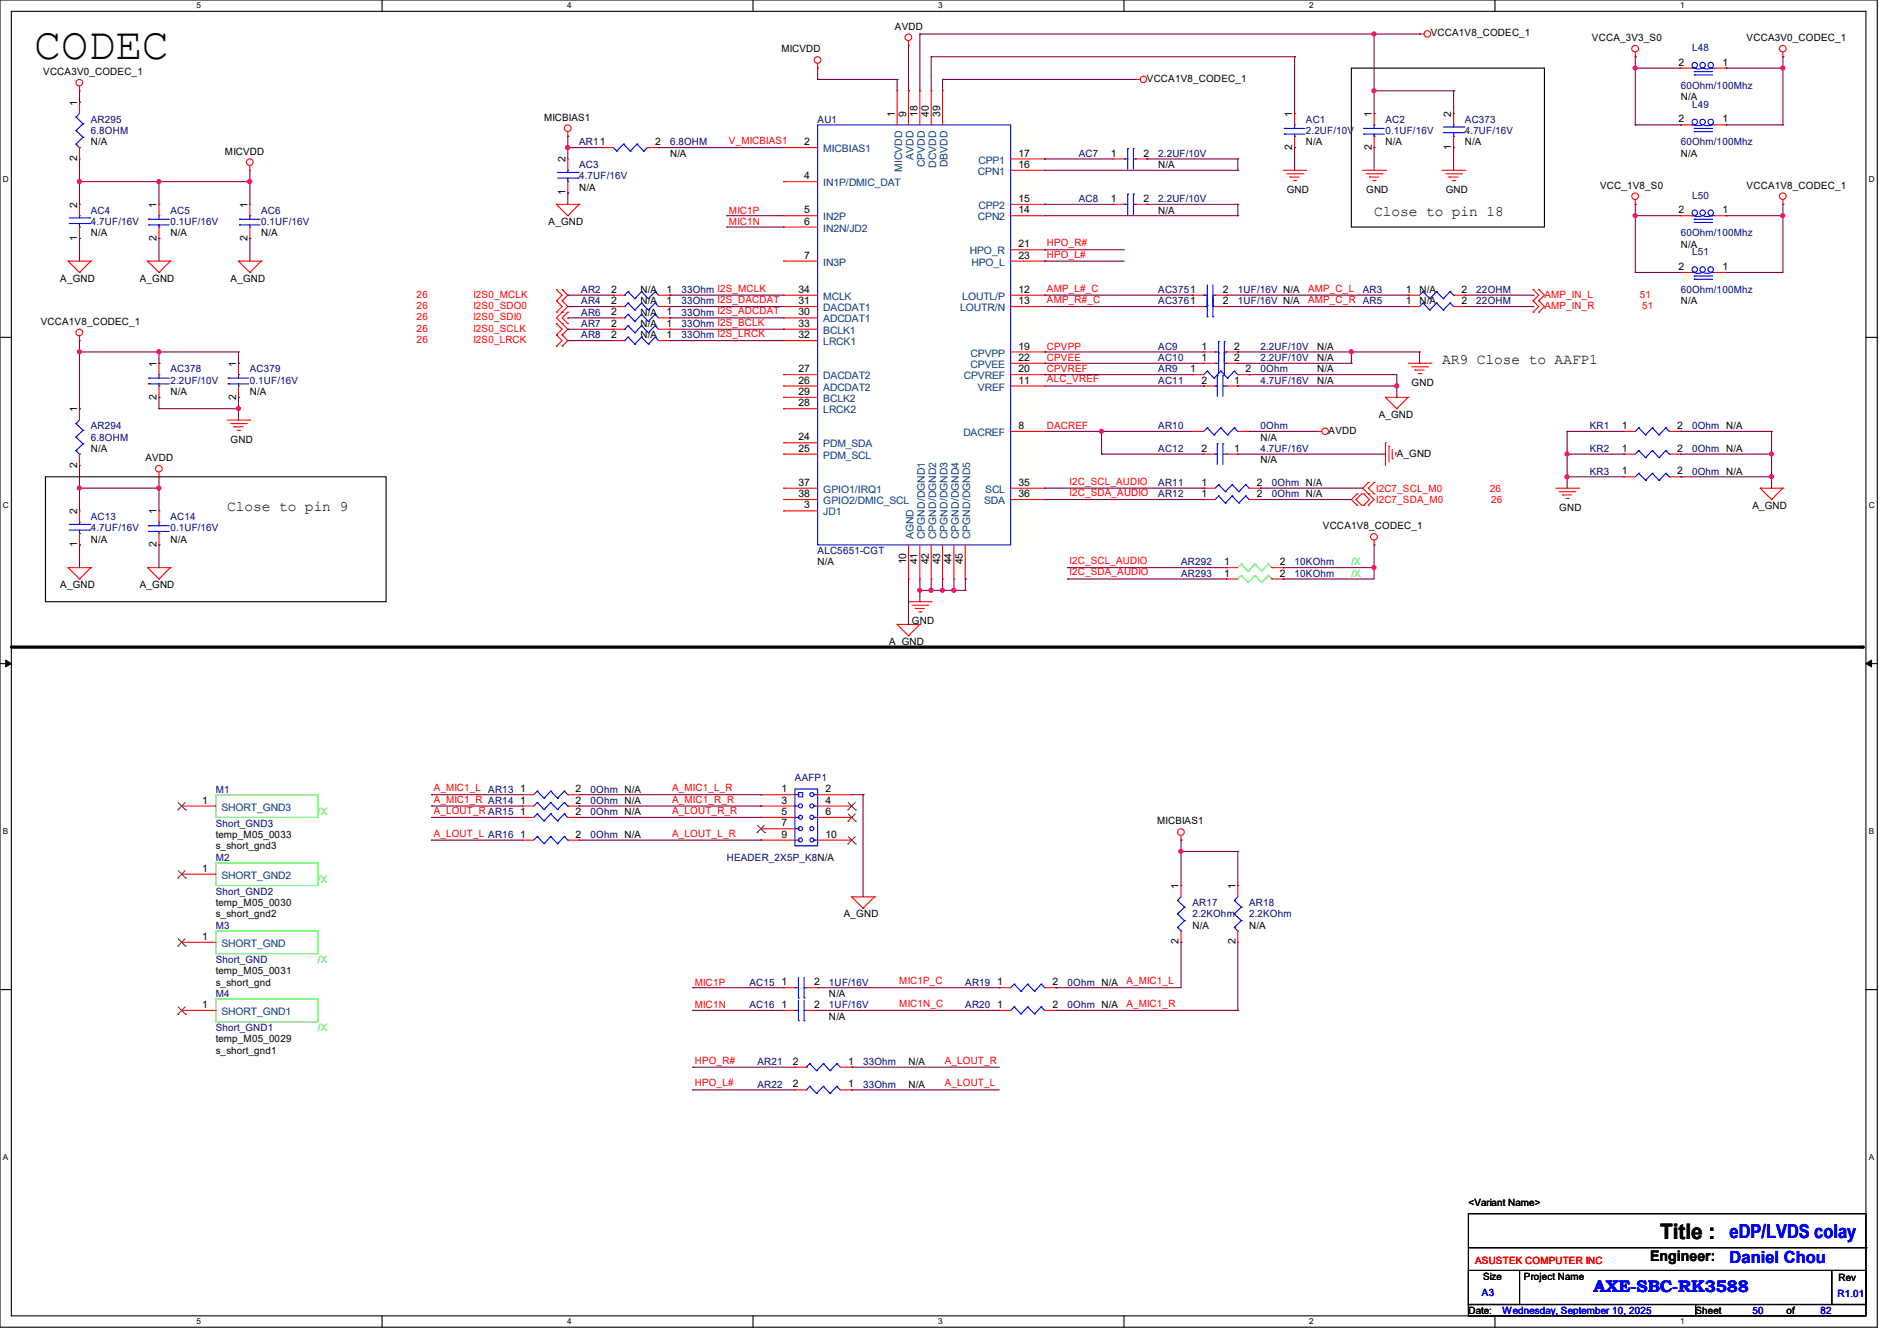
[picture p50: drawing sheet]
<svg xmlns="http://www.w3.org/2000/svg" width="297mm" height="210mm" viewBox="0 0 297 210" stroke-linecap="round" stroke-linejoin="round" font-family="sans-serif">
<defs><g id="words">
<text font-size="7.1" x="5.3" y="9.2">CODEC</text>
<text font-size="3.3" x="259.9" y="194.1">Title :</text>
<text font-size="3" fill="#00f" x="270.8" y="193.8">eDP/LVDS colay</text>
<g font-size="2.6" fill="#00f">
<text x="270.8" y="197.8">Daniel Chou</text>
<text x="249.5" y="202.3">AXE-SBC-RK3588</text>
</g>
<g font-size="2.3">
<text x="215.1" y="33.9">Close to pin 18</text>
<text x="225.8" y="57">AR9 Close to AAFP1</text>
<text x="35.6" y="80.1">Close to pin 9</text>
<text x="258.4" y="197.5">Engineer:</text>
</g>
<g font-size="1.6">
<text x="140.1" y="4.7">AVDD</text>
<text x="224" y="5.7">VCCA1V8_CODEC_1</text>
<text x="6.8" y="11.8">VCCA3V0_CODEC_1</text>
<text x="122.3" y="8.2">MICVDD</text>
<text x="249.3" y="6.4">VCCA_3V3_S0</text>
<text x="262.8" y="10.3">2</text>
<text x="269.7" y="10.3">1</text>
<text x="273.5" y="6.4">VCCA3V0_CODEC_1</text>
<text x="12.1" y="16.6" transform="rotate(-90 12.1 16.6)">1</text>
<text x="179.6" y="12.8">VCCA1V8_CODEC_1</text>
<text x="263.1" y="15.7">N/A</text>
<text x="14.2" y="22.8">N/A</text>
<text x="85.2" y="18.9">MICBIAS1</text>
<text x="102.6" y="22.7">2</text>
<text x="125.9" y="22.7">2</text>
<text x="140.1" y="18.3" transform="rotate(-90 140.1 18.3)">1</text>
<text x="141.9" y="18.3" transform="rotate(-90 141.9 18.3)">9</text>
<text x="143.6" y="18.3" transform="rotate(-90 143.6 18.3)">18</text>
<text x="145.4" y="18.3" transform="rotate(-90 145.4 18.3)">40</text>
<text x="147.2" y="18.3" transform="rotate(-90 147.2 18.3)">39</text>
<text x="202.3" y="23.5" transform="rotate(-90 202.3 23.5)">2</text>
<text x="202.3" y="18.3" transform="rotate(-90 202.3 18.3)">1</text>
<text x="204.5" y="22.8">N/A</text>
<text x="214.8" y="23.5" transform="rotate(-90 214.8 23.5)">2</text>
<text x="214.8" y="18.3" transform="rotate(-90 214.8 18.3)">1</text>
<text x="216.9" y="22.8">N/A</text>
<text x="227.2" y="23.5" transform="rotate(-90 227.2 23.5)">1</text>
<text x="227.2" y="18.3" transform="rotate(-90 227.2 18.3)">2</text>
<text x="229.4" y="22.8">N/A</text>
<text x="262.8" y="19.2">2</text>
<text x="269.7" y="19.2">1</text>
<text x="12.1" y="25.2" transform="rotate(-90 12.1 25.2)">2</text>
<text x="35.2" y="24.2">MICVDD</text>
<text x="88.5" y="25.4" transform="rotate(-90 88.5 25.4)">2</text>
<text x="90.7" y="29.9">N/A</text>
<text x="104.9" y="24.6">N/A</text>
<text x="125.9" y="28.1">4</text>
<text x="159.5" y="26.3">16</text>
<text x="159.5" y="24.5">17</text>
<text x="173.9" y="24.5">1</text>
<text x="179" y="24.5">2</text>
<text x="181.4" y="26.3">N/A</text>
<text x="250.5" y="29.5">VCC_1V8_S0</text>
<text x="263.1" y="24.6">N/A</text>
<text x="273.5" y="29.5">VCCA1V8_CODEC_1</text>
<text x="12.1" y="32.6" transform="rotate(-90 12.1 32.6)">2</text>
<text x="24.5" y="32.6" transform="rotate(-90 24.5 32.6)">1</text>
<text x="38.7" y="32.6" transform="rotate(-90 38.7 32.6)">1</text>
<text x="85.9" y="35.2">A_GND</text>
<text x="88.5" y="30.6" transform="rotate(-90 88.5 30.6)">1</text>
<text x="125.9" y="33.4">5</text>
<text x="125.9" y="35.2">6</text>
<text x="159.5" y="33.4">14</text>
<text x="159.5" y="31.6">15</text>
<text x="173.9" y="31.6">1</text>
<text x="179" y="31.6">2</text>
<text x="181.4" y="33.4">N/A</text>
<text x="201.5" y="30.2">GND</text>
<text x="213.9" y="30.2">GND</text>
<text x="226.4" y="30.2">GND</text>
<text x="262.8" y="33.4">2</text>
<text x="269.7" y="33.4">1</text>
<text x="12.1" y="37.7" transform="rotate(-90 12.1 37.7)">1</text>
<text x="14.2" y="37">N/A</text>
<text x="24.5" y="37.7" transform="rotate(-90 24.5 37.7)">2</text>
<text x="26.7" y="37">N/A</text>
<text x="38.7" y="37.7" transform="rotate(-90 38.7 37.7)">2</text>
<text x="40.9" y="37">N/A</text>
<text x="125.9" y="40.5">7</text>
<text x="159.5" y="38.7">21</text>
<text x="159.5" y="40.5">23</text>
<text x="263.1" y="38.8">N/A</text>
<text x="9.4" y="44.1">A_GND</text>
<text x="21.9" y="44.1">A_GND</text>
<text x="36.1" y="44.1">A_GND</text>
<text x="95.7" y="45.8">2</text>
<text x="95.7" y="47.6">2</text>
<text x="100.3" y="45.9">N/A</text>
<text x="100.3" y="47.7">N/A</text>
<text x="104.3" y="45.8">1</text>
<text x="104.3" y="47.6">1</text>
<text x="125" y="47.6">31</text>
<text x="125" y="45.8">34</text>
<text x="159.5" y="45.8">12</text>
<text x="159.5" y="47.6">13</text>
<text x="191.5" y="45.8">2</text>
<text x="191.5" y="47.6">2</text>
<text x="220.1" y="45.8">1</text>
<text x="220.1" y="47.6">1</text>
<text x="222.2" y="45.9">N/A</text>
<text x="222.2" y="47.7">N/A</text>
<text x="228.8" y="45.8">2</text>
<text x="228.8" y="47.6">2</text>
<text x="262.8" y="42.3">2</text>
<text x="263.1" y="47.7">N/A</text>
<text x="269.7" y="42.3">1</text>
<text x="6.4" y="50.9">VCCA1V8_CODEC_1</text>
<text x="95.7" y="49.4">2</text>
<text x="95.7" y="53">2</text>
<text x="95.7" y="51.2">2</text>
<text x="100.3" y="49.4">N/A</text>
<text x="100.3" y="53">N/A</text>
<text x="100.3" y="51.2">N/A</text>
<text x="104.3" y="49.4">1</text>
<text x="104.3" y="53">1</text>
<text x="104.3" y="51.2">1</text>
<text x="125" y="49.4">30</text>
<text x="125" y="53">32</text>
<text x="125" y="51.2">33</text>
<text x="24.5" y="57.4" transform="rotate(-90 24.5 57.4)">1</text>
<text x="37" y="57.4" transform="rotate(-90 37 57.4)">1</text>
<text x="125" y="58.3">27</text>
<text x="159.5" y="54.7">19</text>
<text x="159.5" y="58.3">20</text>
<text x="159.5" y="56.5">22</text>
<text x="186.3" y="58.3">1</text>
<text x="188.1" y="56.5">1</text>
<text x="188.1" y="54.7">1</text>
<text x="193.2" y="56.5">2</text>
<text x="193.2" y="54.7">2</text>
<text x="195" y="58.3">2</text>
<text x="206.2" y="56.6">N/A</text>
<text x="206.2" y="54.8">N/A</text>
<text x="206.2" y="58.3">N/A</text>
<text x="12.1" y="64.6" transform="rotate(-90 12.1 64.6)">1</text>
<text x="24.5" y="62.6" transform="rotate(-90 24.5 62.6)">2</text>
<text x="26.7" y="61.9">N/A</text>
<text x="37" y="62.6" transform="rotate(-90 37 62.6)">2</text>
<text x="39.1" y="61.9">N/A</text>
<text x="125" y="60.1">26</text>
<text x="125" y="63.6">28</text>
<text x="125" y="61.8">29</text>
<text x="159.5" y="60.1">11</text>
<text x="188.1" y="60.1">2</text>
<text x="193.2" y="60.1">1</text>
<text x="206.2" y="60.1">N/A</text>
<text x="215.9" y="65.4">A_GND</text>
<text x="221" y="60.5">GND</text>
<text x="14.2" y="70.8">N/A</text>
<text x="36.1" y="69.3">GND</text>
<text x="125" y="69">24</text>
<text x="125" y="70.7">25</text>
<text x="159.5" y="67.2">8</text>
<text x="188.1" y="70.7">2</text>
<text x="193.2" y="70.7">1</text>
<text x="197.4" y="69">N/A</text>
<text x="208" y="67.9">AVDD</text>
<text x="218.7" y="71.5">A_GND</text>
<text x="253.9" y="70.7">1</text>
<text x="253.9" y="67.2">1</text>
<text x="262.6" y="70.7">2</text>
<text x="262.6" y="67.2">2</text>
<text x="12.1" y="73.2" transform="rotate(-90 12.1 73.2)">2</text>
<text x="22.8" y="72.2">AVDD</text>
<text x="125" y="76.1">37</text>
<text x="125" y="77.9">38</text>
<text x="159.5" y="76.1">35</text>
<text x="159.5" y="77.9">36</text>
<text x="188.1" y="77.9">1</text>
<text x="188.1" y="76.1">1</text>
<text x="196.8" y="77.9">2</text>
<text x="196.8" y="76.1">2</text>
<text x="197.4" y="72.6">N/A</text>
<text x="253.9" y="74.3">1</text>
<text x="262.6" y="74.3">2</text>
<text x="12.1" y="80.6" transform="rotate(-90 12.1 80.6)">2</text>
<text x="24.5" y="80.6" transform="rotate(-90 24.5 80.6)">1</text>
<text x="125.9" y="79.6">3</text>
<text x="207.1" y="82.9">VCCA1V8_CODEC_1</text>
<text x="244.1" y="80">GND</text>
<text x="274.4" y="79.7">A_GND</text>
<text x="12.1" y="85.7" transform="rotate(-90 12.1 85.7)">1</text>
<text x="14.2" y="85">N/A</text>
<text x="24.5" y="85.7" transform="rotate(-90 24.5 85.7)">2</text>
<text x="26.7" y="85">N/A</text>
<text x="128" y="88.6">N/A</text>
<text x="141.9" y="88.3" transform="rotate(-90 141.9 88.3)">10</text>
<text x="143.6" y="88.3" transform="rotate(-90 143.6 88.3)">41</text>
<text x="145.4" y="88.3" transform="rotate(-90 145.4 88.3)">42</text>
<text x="147.2" y="88.3" transform="rotate(-90 147.2 88.3)">43</text>
<text x="149" y="88.3" transform="rotate(-90 149 88.3)">44</text>
<text x="150.8" y="88.3" transform="rotate(-90 150.8 88.3)">45</text>
<text x="191.7" y="88.5">1</text>
<text x="200.4" y="88.5">2</text>
<text x="9.4" y="92.1">A_GND</text>
<text x="21.9" y="92.1">A_GND</text>
<text x="191.7" y="90.3">1</text>
<text x="200.4" y="90.3">2</text>
<text x="139.2" y="101">A_GND</text>
<text x="142.8" y="97.8">GND</text>
<text x="31.7" y="125.9">1</text>
<text x="81.4" y="124.1">1</text>
<text x="81.4" y="125.9">1</text>
<text x="90.1" y="124.1">2</text>
<text x="90.1" y="125.9">2</text>
<text x="122.3" y="124.1">1</text>
<text x="122.3" y="125.9">3</text>
<text x="129.2" y="125.9">4</text>
<text x="129.2" y="124.1">2</text>
<text x="33.8" y="131.2">temp_M05_0033</text>
<text x="81.4" y="131.2">1</text>
<text x="81.4" y="127.6">1</text>
<text x="90.1" y="131.2">2</text>
<text x="90.1" y="127.6">2</text>
<text x="122.3" y="127.6">5</text>
<text x="122.3" y="129.4">7</text>
<text x="122.3" y="131.2">9</text>
<text x="129.2" y="127.6">6</text>
<text x="129.2" y="131.2">10</text>
<text x="181.2" y="129.1">MICBIAS1</text>
<text x="31.7" y="136.5">1</text>
<text x="33.8" y="133">s_short_gnd3</text>
<text x="33.8" y="141.9">temp_M05_0030</text>
<text x="33.8" y="143.7">s_short_gnd2</text>
<text x="132.1" y="143.7">A_GND</text>
<text x="184.5" y="139.2" transform="rotate(-90 184.5 139.2)">1</text>
<text x="193.4" y="139.2" transform="rotate(-90 193.4 139.2)">1</text>
<text x="31.7" y="147.2">1</text>
<text x="184.5" y="147.9" transform="rotate(-90 184.5 147.9)">2</text>
<text x="186.7" y="145.5">N/A</text>
<text x="193.4" y="147.9" transform="rotate(-90 193.4 147.9)">2</text>
<text x="195.6" y="145.5">N/A</text>
<text x="33.8" y="152.6">temp_M05_0031</text>
<text x="33.8" y="154.3">s_short_gnd</text>
<text x="122.3" y="154.3">1</text>
<text x="127.5" y="154.3">2</text>
<text x="156.1" y="154.3">1</text>
<text x="164.8" y="154.3">2</text>
<text x="31.7" y="157.9">1</text>
<text x="122.3" y="157.9">1</text>
<text x="127.5" y="157.9">2</text>
<text x="129.8" y="156.1">N/A</text>
<text x="129.8" y="159.7">N/A</text>
<text x="156.1" y="157.9">1</text>
<text x="164.8" y="157.9">2</text>
<text x="33.8" y="163.2">temp_M05_0029</text>
<text x="33.8" y="165">s_short_gnd1</text>
<text x="124.1" y="166.8">2</text>
<text x="132.8" y="166.8">1</text>
<text x="142.2" y="166.8">N/A</text>
<text x="124.1" y="170.3">2</text>
<text x="132.8" y="170.3">1</text>
<text x="142.2" y="170.3">N/A</text>
<text x="229.9" y="188.8">&lt;Variant Name&gt;</text>
<text x="232.2" y="200.4">Size</text>
<text x="238.6" y="200.4">Project Name</text>
<text x="287.9" y="200.6">Rev</text>
<text x="229.9" y="205.7">Date:</text>
<text x="265.5" y="205.7">Sheet</text>
<text x="279.7" y="205.7">of</text>
</g>
<g font-size="1.6" fill="#000080">
<text x="264.9" y="8">L48</text>
<text x="263.1" y="13.9">60Ohm/100Mhz</text>
<text x="264.9" y="16.9">L49</text>
<text x="14.2" y="19.2">AR295</text>
<text x="14.2" y="21">6.8OHM</text>
<text x="90.7" y="22.8">AR11</text>
<text x="104.9" y="22.8">6.8OHM</text>
<text x="128" y="19.2">AU1</text>
<text x="204.5" y="19.2">AC1</text>
<text x="204.5" y="21">2.2UF/10V</text>
<text x="216.9" y="19.2">AC2</text>
<text x="216.9" y="21">0.1UF/16V</text>
<text x="229.4" y="19.2">AC373</text>
<text x="229.4" y="21">4.7UF/16V</text>
<text x="263.1" y="22.8">60Ohm/100Mhz</text>
<text x="90.7" y="26.3">AC3</text>
<text x="90.7" y="28.1">4.7UF/16V</text>
<text x="168.9" y="24.6">AC7</text>
<text x="181.4" y="24.6">2.2UF/10V</text>
<text x="14.2" y="33.4">AC4</text>
<text x="14.2" y="35.2">4.7UF/16V</text>
<text x="26.7" y="33.4">AC5</text>
<text x="26.7" y="35.2">0.1UF/16V</text>
<text x="40.9" y="33.4">AC6</text>
<text x="40.9" y="35.2">0.1UF/16V</text>
<text x="168.9" y="31.7">AC8</text>
<text x="181.4" y="31.7">2.2UF/10V</text>
<text x="264.9" y="31.1">L50</text>
<text x="263.1" y="37">60Ohm/100Mhz</text>
<text x="264.9" y="40">L51</text>
<text x="91" y="45.9">AR2</text>
<text x="91" y="47.7">AR4</text>
<text x="106.7" y="45.9">33Ohm I2S_MCLK</text>
<text x="106.7" y="47.7">33Ohm I2S_DACDAT</text>
<text x="181.4" y="45.9">AC3751</text>
<text x="181.4" y="47.7">AC3761</text>
<text x="193.8" y="45.9">1UF/16V N/A</text>
<text x="193.8" y="47.7">1UF/16V N/A</text>
<text x="213.4" y="45.9">AR3</text>
<text x="231.1" y="45.9">22OHM</text>
<text x="231.1" y="47.7">22OHM</text>
<text x="263.1" y="45.9">60Ohm/100Mhz</text>
<text x="91" y="49.4">AR6</text>
<text x="91" y="53">AR8</text>
<text x="91" y="51.2">AR7</text>
<text x="106.7" y="49.4">33Ohm I2S_ADCDAT</text>
<text x="106.7" y="53">33Ohm I2S_LRCK</text>
<text x="106.7" y="51.2">33Ohm I2S_BCLK</text>
<text x="26.7" y="58.3">AC378</text>
<text x="39.1" y="58.3">AC379</text>
<text x="181.4" y="56.6">AC10</text>
<text x="181.4" y="54.8">AC9</text>
<text x="181.4" y="58.3">AR9</text>
<text x="197.4" y="56.6">2.2UF/10V</text>
<text x="197.4" y="54.8">2.2UF/10V</text>
<text x="197.4" y="58.3">0Ohm</text>
<text x="26.7" y="60.1">2.2UF/10V</text>
<text x="39.1" y="60.1">0.1UF/16V</text>
<text x="181.4" y="60.1">AC11</text>
<text x="197.4" y="60.1">4.7UF/16V</text>
<text x="14.2" y="67.2">AR294</text>
<text x="14.2" y="69">6.8OHM</text>
<text x="181.4" y="67.2">AR10</text>
<text x="181.4" y="70.8">AC12</text>
<text x="197.4" y="67.2">0Ohm</text>
<text x="197.4" y="70.8">4.7UF/16V</text>
<text x="248.9" y="70.8">KR2</text>
<text x="248.9" y="67.2">KR1</text>
<text x="264.9" y="70.8">0Ohm N/A</text>
<text x="264.9" y="67.2">0Ohm N/A</text>
<text x="181.4" y="77.9">AR12</text>
<text x="181.4" y="76.1">AR11</text>
<text x="199.1" y="77.9">0Ohm N/A</text>
<text x="199.1" y="76.1">0Ohm N/A</text>
<text x="248.9" y="74.3">KR3</text>
<text x="264.9" y="74.3">0Ohm N/A</text>
<text x="14.2" y="81.4">AC13</text>
<text x="14.2" y="83.2">4.7UF/16V</text>
<text x="26.7" y="81.4">AC14</text>
<text x="26.7" y="83.2">0.1UF/16V</text>
<text x="128" y="86.8">ALC5651-CGT</text>
<text x="184.9" y="88.6">AR292</text>
<text x="202.7" y="88.6">10KOhm</text>
<text x="184.9" y="90.3">AR293</text>
<text x="202.7" y="90.3">10KOhm</text>
<text x="33.8" y="124.1">M1</text>
<text x="76.5" y="124.1">AR13</text>
<text x="92.5" y="124.1">0Ohm N/A</text>
<text x="92.5" y="125.9">0Ohm N/A</text>
<text x="124.5" y="122.3">AAFP1</text>
<text x="33.8" y="129.5">Short_GND3</text>
<text x="92.5" y="131.2">0Ohm N/A</text>
<text x="92.5" y="127.7">0Ohm N/A</text>
<text x="33.8" y="134.8">M2</text>
<text x="113.8" y="134.8">HEADER_2X5P_K8N/A</text>
<text x="33.8" y="140.1">Short_GND2</text>
<text x="186.7" y="141.9">AR17</text>
<text x="186.7" y="143.7">2.2KOhm</text>
<text x="195.6" y="141.9">AR18</text>
<text x="195.6" y="143.7">2.2KOhm</text>
<text x="33.8" y="145.5">M3</text>
<text x="33.8" y="150.8">Short_GND</text>
<text x="117.3" y="154.3">AC15</text>
<text x="129.8" y="154.3">1UF/16V</text>
<text x="151.1" y="154.3">AR19</text>
<text x="167.1" y="154.3">0Ohm N/A</text>
<text x="33.8" y="156.1">M4</text>
<text x="33.8" y="161.5">Short_GND1</text>
<text x="117.3" y="157.9">AC16</text>
<text x="129.8" y="157.9">1UF/16V</text>
<text x="151.1" y="157.9">AR20</text>
<text x="167.1" y="157.9">0Ohm N/A</text>
<text x="118.6" y="166.8">AR21</text>
<text x="135.1" y="166.8">33Ohm</text>
<text x="118.6" y="170.3">AR22</text>
<text x="135.1" y="170.3">33Ohm</text>
</g>
<g font-size="1.6" fill="#f00">
<text x="114.1" y="22.6">V_MICBIAS1</text>
<text x="114.1" y="35.2">MIC1N</text>
<text x="114.1" y="33.4">MIC1P</text>
<text x="163.9" y="38.6">HPO_R#</text>
<text x="163.9" y="40.3">HPO_L#</text>
<text x="65.2" y="46.6">26</text>
<text x="74.1" y="46.6">I2S0_MCLK</text>
<text x="163.9" y="45.7">AMP_L#_C</text>
<text x="163.9" y="47.5">AMP_R#_C</text>
<text x="204.8" y="45.7">AMP_C_L</text>
<text x="204.8" y="47.5">AMP_C_R AR5</text>
<text x="241.8" y="46.6">AMP_IN_L</text>
<text x="256.8" y="46.6">51</text>
<text x="65.2" y="48.4">26</text>
<text x="65.2" y="51.9">26</text>
<text x="65.2" y="53.7">26</text>
<text x="65.2" y="50.2">26</text>
<text x="74.1" y="48.4">I2S0_SDO0</text>
<text x="74.1" y="51.9">I2S0_SCLK</text>
<text x="74.1" y="53.7">I2S0_LRCK</text>
<text x="74.1" y="50.2">I2S0_SDI0</text>
<text x="241.8" y="48.4">AMP_IN_R</text>
<text x="257.1" y="48.4">51</text>
<text x="163.9" y="59.9">ALC_VREF</text>
<text x="163.9" y="58.3">CPVREF</text>
<text x="163.9" y="54.8">CPVPP</text>
<text x="163.9" y="56.6">CPVEE</text>
<text x="163.9" y="67.2">DACREF</text>
<text x="167.5" y="75.9">I2C_SCL_AUDIO</text>
<text x="167.5" y="77.7">I2C_SDA_AUDIO</text>
<text x="215.5" y="77">I2C7_SCL_M0</text>
<text x="233.3" y="77">26</text>
<text x="215.5" y="78.8">I2C7_SDA_M0</text>
<text x="233.5" y="78.8">26</text>
<text x="167.5" y="88.3">I2C_SCL_AUDIO</text>
<text x="167.5" y="90.1">I2C_SDA_AUDIO</text>
<text x="67.9" y="123.9">A_MIC1_L</text>
<text x="67.9" y="125.7">A_MIC1_R AR14</text>
<text x="105.2" y="123.9">A_MIC1_L_R</text>
<text x="105.2" y="125.7">A_MIC1_R_R</text>
<text x="67.9" y="127.5">A_LOUT_R AR15</text>
<text x="67.9" y="131">A_LOUT_L AR16</text>
<text x="105.2" y="127.5">A_LOUT_R_R</text>
<text x="105.2" y="131">A_LOUT_L_R</text>
<text x="108.8" y="154.3">MIC1P</text>
<text x="140.8" y="154.1">MIC1P_C</text>
<text x="176.4" y="154.1">A_MIC1_L</text>
<text x="108.8" y="157.9">MIC1N</text>
<text x="140.8" y="157.7">MIC1N_C</text>
<text x="176.4" y="157.7">A_MIC1_R</text>
<text x="108.8" y="166.6">HPO_R#</text>
<text x="147.9" y="166.6">A_LOUT_R</text>
<text x="108.8" y="170.1">HPO_L#</text>
<text x="147.9" y="170.1">A_LOUT_L</text>
<text x="231" y="197.9">ASUSTEK COMPUTER INC</text>
</g>
<g font-size="1.6" fill="#004080">
<text x="128.9" y="23.8">MICBIAS1</text>
<text x="128.9" y="29.2">IN1P/DMIC_DAT</text>
<text x="141.2" y="26.9" transform="rotate(-90 141.2 26.9)">MICVDD</text>
<text x="143" y="25" transform="rotate(-90 143 25)">AVDD</text>
<text x="144.8" y="26.2" transform="rotate(-90 144.8 26.2)">CPVDD</text>
<text x="146.6" y="26.3" transform="rotate(-90 146.6 26.3)">DCVDD</text>
<text x="148.3" y="26.2" transform="rotate(-90 148.3 26.2)">DBVDD</text>
<text x="153.1" y="27.4">CPN1</text>
<text x="153.2" y="25.6">CPP1</text>
<text x="128.9" y="34.5">IN2P</text>
<text x="153.1" y="34.5">CPN2</text>
<text x="153.2" y="32.7">CPP2</text>
<text x="128.9" y="36.3">IN2N/JD2</text>
<text x="128.9" y="41.6">IN3P</text>
<text x="151.8" y="39.8">HPO_R</text>
<text x="152.1" y="41.6">HPO_L</text>
<text x="128.9" y="46.9">MCLK</text>
<text x="150.7" y="46.9">LOUTL/P</text>
<text x="128.9" y="50.5">ADCDAT1</text>
<text x="128.9" y="48.7">DACDAT1</text>
<text x="128.9" y="52.3">BCLK1</text>
<text x="150.3" y="48.7">LOUTR/N</text>
<text x="128.9" y="59.4">DACDAT2</text>
<text x="128.9" y="54.1">LRCK1</text>
<text x="150.9" y="59.4">CPVREF</text>
<text x="152" y="55.8">CPVPP</text>
<text x="152" y="57.6">CPVEE</text>
<text x="128.9" y="61.2">ADCDAT2</text>
<text x="128.9" y="64.7">LRCK2</text>
<text x="128.9" y="63">BCLK2</text>
<text x="153.1" y="61.2">VREF</text>
<text x="128.9" y="70.1">PDM_SDA</text>
<text x="128.9" y="71.8">PDM_SCL</text>
<text x="150.8" y="68.3">DACREF</text>
<text x="128.9" y="77.2">GPIO1/IRQ1</text>
<text x="154.3" y="77.2">SCL</text>
<text x="128.9" y="80.7">JD1</text>
<text x="128.9" y="79">GPIO2/DMIC_SCL</text>
<text x="154.1" y="79">SDA</text>
<text x="143" y="84.5" transform="rotate(-90 143 84.5)">AGND</text>
<text x="144.8" y="84.5" transform="rotate(-90 144.8 84.5)">CPGND/DGND1</text>
<text x="146.6" y="84.5" transform="rotate(-90 146.6 84.5)">CPGND/DGND2</text>
<text x="148.3" y="84.5" transform="rotate(-90 148.3 84.5)">CPGND/DGND3</text>
<text x="150.1" y="84.5" transform="rotate(-90 150.1 84.5)">CPGND/DGND4</text>
<text x="151.9" y="84.5" transform="rotate(-90 151.9 84.5)">CPGND/DGND5</text>
<text x="34.7" y="127">SHORT_GND3</text>
<text x="34.7" y="137.6">SHORT_GND2</text>
<text x="34.7" y="148.3">SHORT_GND</text>
<text x="34.7" y="159">SHORT_GND1</text>
</g>
<g font-size="1.6" fill="#0f0">
<text x="211.6" y="88.6">/X</text>
<text x="211.6" y="90.3">/X</text>
<text x="49.8" y="127.7">/X</text>
<text x="49.8" y="138.3">/X</text>
<text x="49.8" y="150.8">/X</text>
<text x="49.8" y="161.5">/X</text>
</g>
<g font-size="1.6" fill="#00f">
<text x="232" y="202.9">A3</text>
<text x="287.7" y="203.1">R1.01</text>
<text x="235.2" y="205.7">Wednesday, September 10, 2025</text>
<text x="274.4" y="205.7">50</text>
<text x="285" y="205.7">82</text>
</g>
<g font-size="1.3">
<text x="30.8" y="1.3">5</text>
<text x="88.8" y="1.3">4</text>
<text x="146.9" y="1.3">3</text>
<text x="205" y="1.3">2</text>
<text x="263.1" y="1.3">1</text>
<text x=".5" y="28.4">D</text>
<text x="292.6" y="28.4">D</text>
<text x=".5" y="79.5">C</text>
<text x="292.6" y="79.5">C</text>
<text x=".5" y="130.6">B</text>
<text x="292.6" y="130.6">B</text>
<text x=".5" y="181.7">A</text>
<text x="292.6" y="181.7">A</text>
<text x="30.8" y="207.4">5</text>
<text x="88.8" y="207.4">4</text>
<text x="146.9" y="207.4">3</text>
<text x="205" y="207.4">2</text>
<text x="263.1" y="207.4">1</text>
</g>
</g></defs>
<path d="M0 0h293.9v207.9h-293.9zM1.8 1.8h290.3v204.3h-290.3z" fill="none" stroke="#000" stroke-width=".17"/>
<g fill="#fff">
<path d="M30.8 .2h.7v1.4h-.7z"/>
<path d="M30.8 206.2h.7v1.4h-.7z"/>
</g>
<path d="M59.8 0v1.8M59.8 206.1v1.8" fill="none" stroke="#000" stroke-width=".17"/>
<g fill="#fff">
<path d="M88.8 .2h.7v1.4h-.7z"/>
<path d="M88.8 206.2h.7v1.4h-.7z"/>
</g>
<path d="M117.9 0v1.8M117.9 206.1v1.8" fill="none" stroke="#000" stroke-width=".17"/>
<g fill="#fff">
<path d="M146.9 .2h.7v1.4h-.7z"/>
<path d="M146.9 206.2h.7v1.4h-.7z"/>
</g>
<path d="M176 0v1.8M176 206.1v1.8" fill="none" stroke="#000" stroke-width=".17"/>
<g fill="#fff">
<path d="M205 .2h.7v1.4h-.7z"/>
<path d="M205 206.2h.7v1.4h-.7z"/>
</g>
<path d="M234.1 0v1.8M234.1 206.1v1.8" fill="none" stroke="#000" stroke-width=".17"/>
<g fill="#fff">
<path d="M263.1 .2h.6v1.4h-.6z"/>
<path d="M263.1 206.2h.6v1.4h-.6z"/>
<path d="M.5 27.3h.9v1.4h-.9z"/>
<path d="M292.6 27.3h.9v1.4h-.9z"/>
<path d="M.5 78.4h.9v1.4h-.9z"/>
<path d="M292.6 78.4h.9v1.4h-.9z"/>
</g>
<path d="M0 52.8h1.8M292.1 52.8h1.8" fill="none" stroke="#000" stroke-width=".17"/>
<g fill="#fff">
<path d="M.5 129.5h.8v1.4h-.8z"/>
<path d="M292.6 129.5h.8v1.4h-.8z"/>
</g>
<path d="M0 103.9h1.8M292.1 103.9h1.8" fill="none" stroke="#000" stroke-width=".17"/>
<path d="M.9 103.4l.9 .5-.9 .5zM292.1 103.9l.9-.5v1z" fill="#000" stroke="#000" stroke-width=".16"/>
<g fill="#fff">
<path d="M.5 180.5h.8v1.4h-.8z"/>
<path d="M292.6 180.5h.8v1.4h-.8z"/>
</g>
<g fill="none" stroke="#000" stroke-width=".17">
<path d="M211.6 10.7h30.2v24.9h-30.2zM7.1 74.7h53.4v19.5h-53.4zM0 155h1.8M292.1 155h1.8M229.9 190.1h62.2v14.2h-62.2zM229.9 199h8v5.3h-8zM229.9 195.4h62.2M238.1 199h48.7M286.8 199h5.3v5.3h-5.3zM286.8 199h.1M292.1 195.4h.1M229.9 204.3h35.6v1.8h-35.6z"/>
<path d="M265.5 204.3h26.6v1.8h-26.6z"/>
</g>
<path d="M1.8 101.3h289.8" fill="none" stroke="#000" stroke-width=".51"/>
<circle cx="291.6" cy="101.3" r=".25" fill="#000"/>
<g fill="none" stroke="#f00" stroke-width=".17">
<path d="M12.4 14.2h.1M12.4 16h.1M12.4 13.5v.7M12.4 16v1.8M128 10.7h.1M128 9.9v.8M140.5 14.2h.1M140.5 14.2v5.4M142.2 7.1h.1M142.2 14.2h.1M142.2 6.4v.7M142.2 14.2v5.4"/>
<path d="M144 14.2h.1M144 14.2v5.4M145.8 14.2h.1M145.8 14.2v5.4M147.6 14.2h.1M147.6 14.2v5.4M177.8 12.4h.1M177.8 12.4h.7M202.7 17.8h.1M202.7 17.8v1.8M215.1 17.8h.1M215.1 17.8v1.8"/>
<path d="M222.2 5.3h.1M222.2 5.3h.8M227.6 17.8h.1M227.6 17.8v1.8M256 8.9h.1M256 8.2v.7M263.1 10.7h.1M263.1 19.6h.1M263.1 10.7h1.8M263.1 19.6h1.8M268.5 10.7h1.8M268.5 19.6h1.8"/>
<path d="M270.3 10.7h.1M270.3 19.6h.1M279.1 8.9h.1M279.1 8.2v.7M12.4 24.9h.1M12.4 37.3h.1M12.4 32h.1M12.4 23.1v1.8M12.4 32v1.8M12.4 35.6v1.7M24.9 32h.1M24.9 37.3h.1"/>
<path d="M24.9 32v1.8M24.9 35.6v1.7M39.1 26.7h.1M39.1 32h.1M39.1 37.3h.1M39.1 26v.7M39.1 32v1.8M39.1 35.6v1.7M87.1 32h.1M87.1 32h3.6M87.1 32l1.8 1.8M88.9 21.3h.1"/>
<path d="M88.9 33.8h.1M88.9 30.2h.1M88.9 24.9h.1M88.9 20.6v.7M88.9 24.9v1.8M88.9 28.4v1.8M90.7 32h.1M90.7 32l-1.8 1.8M94.2 23.1h.1M94.2 23.1h1.8M101.3 23.1h1.8M103.1 23.1h.1"/>
<path d="M122.7 23.1h.1M122.7 28.4h.1M122.7 33.8h.1M122.7 35.6h.1M122.7 23.1h5.3M122.7 28.4h5.3M122.7 33.8h5.3M122.7 35.6h5.3M158.2 26.7h5.4M158.2 32h5.4M158.2 33.8h5.4M158.2 24.9h5.4"/>
<path d="M158.2 39.1h5.4M163.6 33.8h.1M163.6 32h.1M163.6 26.7h.1M163.6 24.9h.1M163.6 39.1h.1M174.2 24.9h.1M174.2 32h.1M174.2 32h1.8M174.2 24.9h1.8M177.8 32h1.8M177.8 24.9h1.8"/>
<path d="M179.6 24.9h.1M179.6 32h.1M200.9 26.7h3.6M201.5 27.2h2.4M202 27.7h.1M202 27.7h1.4M202.5 28.3h.4M202.7 23.1h.1M202.7 21.3v1.8M202.9 28.3h.1M203.9 27.2h.1M204.5 26.7h.1"/>
<path d="M213.4 26.7h3.5M213.9 27.2h2.5M214.4 27.7h.1M214.4 27.7h1.5M215 28.3h.3M215.1 23.1h.1M215.1 21.3v1.8M215.3 28.3h.1M216.4 27.2h.1M216.9 26.7h.1M225.8 26.7h3.6M226.4 27.2h2.4"/>
<path d="M226.9 27.7h.1M226.9 27.7h1.4M227.4 28.3h.4M227.6 23.1h.1M227.6 21.3v1.8M227.8 28.3h.1M228.8 27.2h.1M229.4 26.7h.1M256 32h.1M256 31.3v.7M263.1 33.8h.1M263.1 33.8h1.8"/>
<path d="M268.5 33.8h1.8M270.3 33.8h.1M279.1 32h.1M279.1 31.3v.7M10.7 40.9h.1M10.7 40.9h3.5M10.7 40.9l1.7 1.8M12.4 53.3h.1M12.4 42.7h.1M12.4 52.6v.7M14.2 40.9h.1M14.2 40.9l-1.8 1.8"/>
<path d="M23.1 40.9h.1M23.1 40.9h3.6M23.1 40.9l1.8 1.8M24.9 42.7h.1M24.9 56.9h.1M24.9 56.9v1.8M26.7 40.9h.1M26.7 40.9l-1.8 1.8M37.3 40.9h.1M37.3 56.9h.1M37.3 40.9h3.6M37.3 40.9l1.8 1.8"/>
<path d="M37.3 56.9v1.8M39.1 42.7h.1M40.9 40.9h.1M40.9 40.9l-1.8 1.8M87.1 45.3h.1M87.1 47.1h.1M87.1 48.9h.1M87.1 50.7h.1M87.1 52.5h.1M87.1 54.2h.1M87.1 45.3l.9 .9-.9 .9M87.1 47.1l.9 .9-.9 .9"/>
<path d="M87.1 50.7l.9 .9-.9 .9M87.1 52.5l.9 .8-.9 .9M88 47.1h.1M88 45.3h.1M88 48.9h.1M88 52.5h.1M88 50.7h.1M88 54.2h.1M88 45.3l.9 .9-.9 .9M88 47.1l.9 .9-1.8 1.8 1.8 1.8-.9 .9M88 52.5l.9 .8-.9 .9M88.9 50.7h.1"/>
<path d="M88.9 48.9h.1M88.9 48.9l-.9 .9 .9 .9M96 46.2h.1M96 49.8h.1M96 53.3h.1M96 51.6h.1M96 48h.1M96 46.2h1.8M96 48h1.8M96 49.8h1.8M96 53.3h1.8M96 51.6h1.8"/>
<path d="M103.1 46.2h1.8M103.1 48h1.8M103.1 49.8h1.8M103.1 53.3h1.8M103.1 51.6h1.8M104.9 46.2h.1M104.9 49.8h.1M104.9 53.3h.1M104.9 51.6h.1M104.9 48h.1M122.7 40.9h.1M122.7 58.7h.1"/>
<path d="M122.7 49.8h.1M122.7 48h.1M122.7 53.3h.1M122.7 51.6h.1M122.7 46.2h.1M122.7 40.9h5.3M122.7 46.2h5.3M122.7 48h5.3M122.7 58.7h5.3M122.7 49.8h5.3M122.7 53.3h5.3M122.7 51.6h5.3"/>
<path d="M158.2 40.9h5.4M158.2 56.9h5.4M158.2 46.2h5.4M158.2 48h5.4M158.2 55.1h5.4M158.2 58.7h5.4M163.6 46.2h.1M163.6 48h.1M163.6 55.1h.1M163.6 58.7h.1M163.6 56.9h.1M163.6 40.9h.1"/>
<path d="M186.7 46.2h.1M186.7 48h.1M186.7 58.7h.1M186.7 46.2h1.8M186.7 48h1.8M186.7 58.7h1.8M188.5 56.9h.1M188.5 55.1h.1M188.5 56.9h1.7M188.5 55.1h1.7M190.2 46.2h1.8M190.2 48h1.8"/>
<path d="M192 46.2h.1M192 48h.1M192 56.9h1.8M192 55.1h1.8M193.8 56.9h.1M193.8 55.1h.1M193.8 58.7h1.8M195.6 58.7h.1M220.5 46.2h.1M220.5 48h.1M220.5 56.9h3.5M220.5 46.2h1.7"/>
<path d="M220.5 48h1.7M221 57.4h2.5M221.5 58h.1M221.5 58h1.5M222.1 58.5h.3M222.4 58.5h.1M223.5 57.4h.1M224 56.9h.1M227.6 46.2h1.8M227.6 48h1.8M229.4 46.2h.1M229.4 48h.1"/>
<path d="M240 47.1h.1M240 45.3h.1M240 48.9h.1M240 45.3l.9 .9-.9 .9M240 47.1l.9 .9-.9 .9M240.9 47.1h.1M240.9 45.3h.1M240.9 48.9h.1M240.9 45.3l.9 .9-.9 .9M240.9 47.1l.9 .9-.9 .9M263.1 42.7h.1M263.1 42.7h1.8"/>
<path d="M268.5 42.7h1.8M270.3 42.7h.1M12.4 64h.1M12.4 72.9h.1M12.4 64v1.8M12.4 71.1v1.8M24.9 74.7h.1M24.9 62.2h.1M24.9 60.5v1.7M24.9 74v.7M35.6 65.8h3.5M36.1 66.3h2.5"/>
<path d="M36.6 66.8h.1M36.6 66.8h1.5M37.2 67.4h.3M37.3 62.2h.1M37.3 60.5v1.7M37.5 67.4h.1M38.6 66.3h.1M39.1 65.8h.1M122.7 69.3h.1M122.7 71.1h.1M122.7 60.5h.1M122.7 64h.1"/>
<path d="M122.7 62.2h.1M122.7 76.5h.1M122.7 78.2h.1M122.7 76.5h5.3M122.7 62.2h5.3M122.7 60.5h5.3M122.7 69.3h5.3M122.7 71.1h5.3M122.7 64h5.3M122.7 78.2h5.3M158.2 67.6h5.4M158.2 76.5h5.4"/>
<path d="M158.2 60.5h5.4M158.2 78.2h5.4M163.6 67.6h.1M163.6 60.5h.1M163.6 76.5h.1M163.6 78.2h.1M186.7 67.6h.1M186.7 67.6h1.8M188.5 78.2h.1M188.5 71.1h.1M188.5 60.5h.1M188.5 76.5h.1"/>
<path d="M188.5 76.5h1.7M188.5 60.5h1.7M188.5 71.1h1.7M188.5 78.2h1.7M192 60.5h1.8M192 71.1h1.8M193.8 71.1h.1M193.8 60.5h.1M193.8 67.6h1.8M195.6 67.6h.1M195.6 76.5h1.8M195.6 78.2h1.8"/>
<path d="M197.4 78.2h.1M197.4 76.5h.1M206.2 67.6h.1M206.2 67.6h.8M212.5 77.3h.1M212.5 79.1h.1M212.5 77.3l-.9 .9 .9 .9M213.2 79.1h.1M213.2 77.3h.1M213.2 77.3l-.9 .9 .9 .9M213.5 79.1h.1M213.5 77.3h.1"/>
<path d="M213.5 77.3l.9 .9-.9 .9M214.2 77.3h.1M214.2 79.1h.1M214.2 75.6h.1M214.2 75.6l-.8 .9 1.7 1.7-.9 .9M215.1 77.3h.1M215.1 75.6h.1M215.1 75.6l-.9 .9 .9 .8M216.9 69.3h.1M216.9 62.2h.1M216.9 69.3v3.6M216.9 62.2h3.6"/>
<path d="M216.9 62.2l1.8 1.8M217.5 69.9h.1M217.5 69.9v2.4M218 71.8h.1M218 70.4v1.4M218.5 71h.1M218.5 71v.3M218.7 64h.1M220.5 62.2h.1M220.5 62.2l-1.8 1.8M243.6 76.5h3.5M244.1 77h2.5"/>
<path d="M244.6 77.5h.1M244.6 77.5h1.5M245.2 78.1h.3M245.5 78.1h.1M246.6 77h.1M247.1 76.5h.1M254.3 71.1h.1M254.3 74.7h.1M254.3 67.6h.1M254.3 67.6h1.7M254.3 71.1h1.7M254.3 74.7h1.7"/>
<path d="M261.4 67.6h1.7M261.4 71.1h1.7M261.4 74.7h1.7M263.1 71.1h.1M263.1 74.7h.1M263.1 67.6h.1M275.6 76.5h.1M275.6 76.5h3.5M275.6 76.5l1.8 1.7M277.4 78.2h.1M279.1 76.5h.1M279.1 76.5l-1.7 1.7"/>
<path d="M10.7 88.9h.1M10.7 88.9h3.5M10.7 88.9l1.7 1.8M12.4 90.7h.1M12.4 85.3h.1M12.4 80h.1M12.4 80v1.8M12.4 83.6v1.7M14.2 88.9h.1M14.2 88.9l-1.8 1.8M23.1 88.9h.1M23.1 88.9h3.6"/>
<path d="M23.1 88.9l1.8 1.8M24.9 90.7h.1M24.9 80h.1M24.9 85.3h.1M24.9 80v1.8M24.9 83.6v1.7M26.7 88.9h.1M26.7 88.9l-1.8 1.8M122.7 80h.1M122.7 80h5.3M140.5 97.8h.1M140.5 97.8h3.5"/>
<path d="M140.5 97.8l1.7 1.8M142.2 99.6h.1M142.2 90.7h.1M142.2 94.2h3.6M142.2 85.3v5.4M142.8 94.8h2.4M143.3 95.3h.1M143.3 95.3h1.4M143.8 95.8h.4M144 97.8h.1M144 90.7h.1M144 97.8l-1.8 1.8"/>
<path d="M144 85.3v5.4M144.2 95.8h.1M145.2 94.8h.1M145.8 94.2h.1M145.8 90.7h.1M145.8 85.3v5.4M147.6 90.7h.1M147.6 85.3v5.4M149.4 90.7h.1M149.4 85.3v5.4M151.1 90.7h.1M151.1 85.3v5.4"/>
<path d="M192 88.9h.1M192 90.7h.1M192 88.9h1.8M192 90.7h1.8M199.1 88.9h1.8M199.1 90.7h1.8M200.9 88.9h.1M200.9 90.7h.1M215.1 85.3h.1M215.1 84.6v.7M28.4 126.2h.1M28.4 136.9h.1"/>
<path d="M28.4 126.2h5.4M28.4 136.9h5.4M81.8 124.5h.1M81.8 131.6h.1M81.8 128h.1M81.8 126.2h.1M81.8 124.5h1.8M81.8 131.6h1.8M81.8 128h1.8M81.8 126.2h1.8M88.9 124.5h1.8M88.9 131.6h1.8"/>
<path d="M88.9 128h1.8M88.9 126.2h1.8M90.7 124.5h.1M90.7 131.6h.1M90.7 128h.1M90.7 126.2h.1M119.1 124.5h.1M119.1 126.2h.1M119.1 128h.1M119.1 129.8h.1M119.1 131.6h.1M119.1 124.5h5.4"/>
<path d="M119.1 131.6h5.4M119.1 128h5.4M119.1 126.2h5.4M119.1 129.8h5.4M128 124.5h5.3M128 131.6h5.3M128 128h5.3M128 126.2h5.3M133.3 126.2h.1M133.3 124.5h.1M133.3 128h.1M133.3 131.6h.1"/>
<path d="M184.9 131.6h.1M184.9 138.7h.1M184.9 130.9v.7M184.9 138.7v1.8M193.8 138.7h.1M193.8 138.7v1.8M28.4 158.2h.1M28.4 147.6h.1M28.4 158.2h5.4M28.4 147.6h5.4M122.7 154.7h.1M122.7 158.2h.1"/>
<path d="M122.7 154.7h1.8M122.7 158.2h1.8M126.2 154.7h1.8M126.2 158.2h1.8M128 154.7h.1M128 158.2h.1M133.3 140.5h.1M133.3 140.5h3.6M133.3 140.5l1.8 1.7M135.1 142.2h.1M136.9 140.5h.1M136.9 140.5l-1.8 1.7"/>
<path d="M156.5 154.7h.1M156.5 158.2h.1M156.5 154.7h1.7M156.5 158.2h1.7M163.6 154.7h1.8M163.6 158.2h1.8M165.4 154.7h.1M165.4 158.2h.1M184.9 147.6h.1M184.9 145.8v1.8M193.8 147.6h.1M193.8 145.8v1.8"/>
<path d="M124.5 170.7h.1M124.5 167.1h.1M124.5 170.7h1.7M124.5 167.1h1.7M131.6 170.7h1.7M131.6 167.1h1.7M133.3 170.7h.1M133.3 167.1h.1"/>
<circle cx="12.4" cy="13" r=".52"/>
<circle cx="128" cy="9.4" r=".52"/>
<circle cx="142.2" cy="5.8" r=".52"/>
<circle cx="179" cy="12.4" r=".51"/>
<circle cx="223.5" cy="5.3" r=".51"/>
<circle cx="256" cy="7.6" r=".52"/>
<circle cx="279.1" cy="7.6" r=".52"/>
<circle cx="39.1" cy="25.4" r=".52"/>
<circle cx="88.9" cy="20.1" r=".52"/>
<circle cx="256" cy="30.7" r=".52"/>
<circle cx="279.1" cy="30.7" r=".52"/>
<circle cx="12.4" cy="52.1" r=".52"/>
<circle cx="24.9" cy="73.4" r=".52"/>
<circle cx="207.5" cy="67.5" r=".51"/>
<circle cx="215.1" cy="84.1" r=".52"/>
<circle cx="184.9" cy="130.3" r=".52"/>
</g>
<g fill="none" stroke="#00f" stroke-width=".17">
<path d="M11.9 18.3h.1M11.9 18.3l1.1 1.1M12.4 17.8l-.5 .5M13 19.4h.1M13 19.4l-1.1 1M128 19.6h30.2v65.7h-30.2zM202.7 19.6h.1M202.7 19.6v.5M215.1 19.6h.1M215.1 19.6v.5M226 19.9h3.2M227.6 19.6h.1"/>
<path d="M227.6 19.6v.3M229.2 19.9h.1M264.9 10.7h.1M264.9 19.6h.1M264.9 10.7h.6M264.9 19.6h.6M265.3 11.2h.1M265.3 11.7h.1M265.3 11.2h2.8M265.3 11.7h2.8M266.5 10.7l-.6 .1-.6-.1M266.5 19.6l-.6 .1-.6-.1"/>
<path d="M266.7 10.7l.6 .1 .6-.1M266.7 19.6l.6 .1 .6-.1M267.9 10.7h.1M267.9 19.6h.1M267.9 10.7h.6M267.9 19.6h.6M10.8 35h3.3M10.8 34.1h3.3M11.9 22.6h.1M11.9 20.4h.1M11.9 22.6l.5 .5M11.9 20.4l1.1 1.1"/>
<path d="M12.4 23.1h.1M12.4 35.6h.1M12.4 33.8h.1M12.4 33.8v.3M12.4 35v.6M13 21.5h.1M13 21.5l-1.1 1.1M14.1 35h.1M14.1 34.1h.1M23.3 34.3h.1M23.3 35.2h.1M23.3 34.3h3.2"/>
<path d="M23.3 35.2h3.2M24.9 33.8h.1M24.9 35.6h.1M24.9 33.8v.5M24.9 35.2v.4M37.5 34.3h.1M37.5 35.2h.1M37.5 34.3h3.2M37.5 35.2h3.2M39.1 33.8h.1M39.1 35.6h.1M39.1 33.8v.5"/>
<path d="M39.1 35.2v.4M87.3 27.9h3.2M87.3 27h3.2M88.9 28.4h.1M88.9 26.7h.1M88.9 26.7v.3M88.9 27.9v.5M90.5 27.9h.1M90.5 27h.1M96 23.1l.6 .6M96.6 23.7h.1M97.6 22.6h.1"/>
<path d="M97.6 22.6l-1 1.1M97.6 22.6l1.1 1.1M98.7 23.7h.1M99.7 22.6h.1M99.7 22.6l-1 1.1M99.7 22.6l1.1 1.1M100.8 23.7h.1M101.3 23.1h.1M101.3 23.1l-.5 .6M176 24.9h.1M176 32h.1M176 24.9h.6"/>
<path d="M176 32h.6M176.6 23.3h.1M176.6 30.4h.1M176.6 23.3v3.2M176.6 30.4v3.2M177.5 23.3h.1M177.5 30.4h.1M177.5 23.3v3.2M177.5 30.4v3.2M177.5 24.9h.3M177.5 32h.3M177.8 24.9h.1"/>
<path d="M177.8 32h.1M201.1 20.1h.1M201.1 21h.1M201.1 20.1h3.2M201.1 21h3.2M202.7 21.3h.1M202.7 21v.3M213.5 20.1h.1M213.5 21h.1M213.5 20.1h3.2M213.5 21h3.2M215.1 21.3h.1"/>
<path d="M215.1 21v.3M226 20.8h3.2M227.6 21.3h.1M227.6 20.8v.5M229.2 20.8h.1M264.9 33.8h.1M264.9 33.8h.6M265.3 34.3h.1M265.3 34.8h.1M265.3 20.1h.1M265.3 20.6h.1M265.3 20.1h2.8"/>
<path d="M265.3 34.3h2.8M265.3 34.8h2.8M265.3 20.6h2.8M266.5 33.8l-.6 .1-.6-.1M266.7 33.8l.6 .1 .6-.1M267.9 33.8h.1M267.9 33.8h.6M23.3 59.2h.1M23.3 59.2h3.2M24.9 58.7h.1M24.9 58.7v.5M35.7 59.2h.1"/>
<path d="M35.7 59.2h3.2M37.3 58.7h.1M37.3 58.7v.5M97.8 46.2h.1M97.8 49.8h.1M97.8 53.3h.1M97.8 51.6h.1M97.8 48h.1M98.3 45.7h.1M98.3 49.2h.1M98.3 52.8h.1M98.3 51h.1"/>
<path d="M98.3 47.5h.1M98.3 45.7l-.5 .5M98.3 45.7l1.1 1.1M98.3 49.2l-.5 .6M98.3 49.2l1.1 1.1M98.3 52.8l-.5 .5M98.3 52.8l1.1 1.1M98.3 51l-.5 .6M98.3 51l1.1 1.1M98.3 47.5l-.5 .5M98.3 47.5l1.1 1.1M99.4 46.8h.1"/>
<path d="M99.4 50.3h.1M99.4 53.9h.1M99.4 52.1h.1M99.4 48.6h.1M100.5 45.7h.1M100.5 49.2h.1M100.5 52.8h.1M100.5 51h.1M100.5 47.5h.1M100.5 45.7l-1.1 1.1M100.5 45.7l1 1.1M100.5 49.2l-1.1 1.1"/>
<path d="M100.5 49.2l1 1.1M100.5 52.8l-1.1 1.1M100.5 52.8l1 1.1M100.5 51l-1.1 1.1M100.5 51l1 1.1M100.5 47.5l-1.1 1.1M100.5 47.5l1 1.1M101.5 46.8h.1M101.5 50.3h.1M101.5 53.9h.1M101.5 52.1h.1M101.5 48.6h.1"/>
<path d="M102.6 45.7h.1M102.6 49.2h.1M102.6 52.8h.1M102.6 51h.1M102.6 47.5h.1M102.6 45.7l-1.1 1.1M102.6 45.7l.5 .5M102.6 49.2l-1.1 1.1M102.6 49.2l.5 .6M102.6 52.8l-1.1 1.1M102.6 52.8l.5 .5M102.6 51l-1.1 1.1"/>
<path d="M102.6 51l.5 .6M102.6 47.5l-1.1 1.1M102.6 47.5l.5 .5M188.5 46.2h.1M188.5 48h.1M188.5 46.2h.5M188.5 48h.5M189 47.8h.1M189 49.6h.1M189 58.1h.1M189 44.6v5M189 58.1l1.1 1.1"/>
<path d="M189 58.1l-.5 .6M189.9 47.8h.1M189.9 49.6h.1M189.9 44.6v5M189.9 46.2h.3M189.9 48h.3M190.1 59.2h.1M190.2 56.9h.1M190.2 46.2h.1M190.2 48h.1M190.2 55.1h.1M190.2 56.9h.6"/>
<path d="M190.2 55.1h.6M190.6 58.8h.1M190.6 58.8v3.3M190.8 55.3h.1M190.8 53.5h.1M190.8 53.5v5M191.1 58.1h.1M191.1 58.1l1.1 1.1M191.1 58.1l-1 1.1M191.5 58.8h.1M191.5 58.8v3.3M191.7 55.3h.1"/>
<path d="M191.7 53.5h.1M191.7 53.5v5M191.7 56.9h.3M191.7 55.1h.3M192 56.9h.1M192 55.1h.1M192.2 59.2h.1M193.3 58.1h.1M193.3 58.1l.5 .6M193.3 58.1l-1.1 1.1M193.8 58.7h.1M222.8 45.7h.1"/>
<path d="M222.8 47.5h.1M222.8 45.7l1.1 1.1M222.8 45.7l-.6 .5M222.8 47.5l1.1 1.1M222.8 47.5l-.6 .5M223.9 46.8h.1M223.9 48.6h.1M224.9 45.7h.1M224.9 47.5h.1M224.9 45.7l1.1 1.1M224.9 45.7l-1 1.1M224.9 47.5l1.1 1.1"/>
<path d="M224.9 47.5l-1 1.1M226 46.8h.1M226 48.6h.1M227 45.7h.1M227 47.5h.1M227 45.7l.6 .5M227 45.7l-1 1.1M227 47.5l.6 .5M227 47.5l-1 1.1M227.6 46.2h.1M227.6 48h.1M264.9 42.7h.1"/>
<path d="M264.9 42.7h.6M265.3 43.2h.1M265.3 43.7h.1M265.3 43.2h2.8M265.3 43.7h2.8M266.5 42.7l-.6 .1-.6-.1M266.7 42.7l.6 .1 .6-.1M267.9 42.7h.1M267.9 42.7h.6M11.9 70.6h.1M11.9 66.3h.1M11.9 68.5h.1"/>
<path d="M11.9 70.6l.5 .5M11.9 68.5l1.1 1M11.9 66.3l1.1 1.1M12.4 71.1h.1M12.4 65.8l-.5 .5M13 69.5h.1M13 67.4h.1M13 69.5l-1.1 1.1M13 67.4l-1.1 1.1M23.3 60.1h.1M23.3 60.1h3.2M24.9 60.5h.1"/>
<path d="M24.9 60.1v.4M35.7 60.1h.1M35.7 60.1h3.2M37.3 60.5h.1M37.3 60.1v.4M189 67h.1M189 67l-.5 .6M189 67l1.1 1.1M190.1 68.1h.1M190.2 71.1h.1M190.2 60.5h.1M190.2 71.1h.4"/>
<path d="M190.2 60.5h.4M190.6 69.5h.1M190.6 69.5v3.2M190.8 77.7h.1M190.8 75.9h.1M190.8 77.7l1.1 1.1M190.8 77.7l-.6 .5M190.8 75.9l1.1 1.1M190.8 75.9l-.6 .6M191.1 67h.1M191.1 67l-1 1.1M191.1 67l1.1 1.1"/>
<path d="M191.5 69.5h.1M191.5 69.5v3.2M191.5 71.1h.5M191.5 60.5h.5M191.9 78.8h.1M191.9 77h.1M192 71.1h.1M192 60.5h.1M192.2 68.1h.1M192.9 77.7h.1M192.9 75.9h.1M192.9 77.7l1.1 1.1"/>
<path d="M192.9 77.7l-1 1.1M192.9 75.9l1.1 1.1M192.9 75.9l-1 1.1M193.3 67h.1M193.3 67l-1.1 1.1M193.3 67l.5 .6M193.8 67.6h.1M194 78.8h.1M194 77h.1M195 77.7h.1M195 75.9h.1M195 77.7l.6 .5"/>
<path d="M195 77.7l-1 1.1M195 75.9l.6 .6M195 75.9l-1 1.1M195.6 78.2h.1M195.6 76.5h.1M256.6 70.6h.1M256.6 74.1h.1M256.6 67h.1M256.6 70.6l1 1.1M256.6 70.6l-.6 .5M256.6 74.1l1 1.1M256.6 74.1l-.6 .6"/>
<path d="M256.6 67l1 1.1M256.6 67l-.6 .6M257.6 71.7h.1M257.6 75.2h.1M257.6 68.1h.1M258.7 70.6h.1M258.7 74.1h.1M258.7 67h.1M258.7 70.6l1.1 1.1M258.7 70.6l-1.1 1.1M258.7 74.1l1.1 1.1M258.7 74.1l-1.1 1.1"/>
<path d="M258.7 67l1.1 1.1M258.7 67l-1.1 1.1M259.8 71.7h.1M259.8 75.2h.1M259.8 68.1h.1M260.8 70.6h.1M260.8 74.1h.1M260.8 67h.1M260.8 70.6l.6 .5M260.8 70.6l-1 1.1M260.8 74.1l.6 .6M260.8 74.1l-1 1.1"/>
<path d="M260.8 67l.6 .6M260.8 67l-1 1.1M261.4 71.1h.1M261.4 74.7h.1M261.4 67.6h.1M10.8 83h3.3M10.8 82.1h3.3M12.4 83.6h.1M12.4 81.8h.1M12.4 81.8v.3M12.4 83v.6M14.1 83h.1"/>
<path d="M14.1 82.1h.1M23.3 82.3h.1M23.3 83.2h.1M23.3 82.3h3.2M23.3 83.2h3.2M24.9 81.8h.1M24.9 83.6h.1M24.9 81.8v.5M24.9 83.2v.4M84.1 123.9h.1M84.1 131h.1M84.1 127.5h.1"/>
<path d="M84.1 125.7h.1M84.1 123.9l1.1 1.1M84.1 123.9l-.5 .6M84.1 131l1.1 1.1M84.1 131l-.5 .6M84.1 127.5l1.1 1.1M84.1 127.5l-.5 .5M84.1 125.7l1.1 1.1M84.1 125.7l-.5 .5M85.2 125h.1M85.2 132.1h.1M85.2 128.6h.1"/>
<path d="M85.2 126.8h.1M86.2 123.9h.1M86.2 131h.1M86.2 127.5h.1M86.2 125.7h.1M86.2 123.9l1.1 1.1M86.2 123.9l-1 1.1M86.2 131l1.1 1.1M86.2 131l-1 1.1M86.2 127.5l1.1 1.1M86.2 127.5l-1 1.1M86.2 125.7l1.1 1.1"/>
<path d="M86.2 125.7l-1 1.1M87.3 125h.1M87.3 132.1h.1M87.3 128.6h.1M87.3 126.8h.1M88.3 123.9h.1M88.3 131h.1M88.3 127.5h.1M88.3 125.7h.1M88.3 123.9l.6 .6M88.3 123.9l-1 1.1M88.3 131l.6 .6"/>
<path d="M88.3 131l-1 1.1M88.3 127.5l.6 .5M88.3 127.5l-1 1.1M88.3 125.7l.6 .5M88.3 125.7l-1 1.1M88.9 124.5h.1M88.9 131.6h.1M88.9 128h.1M88.9 126.2h.1M124.5 123.6h3.5v8.9h-3.5zM124.5 126.2h.1M124.5 124.5h.5"/>
<path d="M124.5 126.2h.5M124.5 128h.5M124.5 129.8h.5M124.5 131.6h.5M125 124.1h.7v.7h-.7zM125 124.5h.1M125 128h.1M125 129.8h.1M125 131.6h.1M127.5 126.2h.1M127.5 128h.1M127.5 131.6h.1"/>
<path d="M127.5 124.5h.5M127.5 126.2h.5M127.5 128h.5M127.5 131.6h.5M128 124.5h.1M124.5 154.7h.1M124.5 158.2h.1M124.5 154.7h.5M124.5 158.2h.5M125 156.3h.1M125 159.9h.1M125 153.1v3.2"/>
<path d="M125 156.6v3.3M125.9 156.3h.1M125.9 159.9h.1M125.9 153.1v3.2M125.9 156.6v3.3M125.9 154.7h.3M125.9 158.2h.3M126.2 154.7h.1M126.2 158.2h.1M158.8 154.1h.1M158.8 157.7h.1M158.8 154.1l1.1 1.1"/>
<path d="M158.8 154.1l-.6 .6M158.8 157.7l1.1 1.1M158.8 157.7l-.6 .5M159.9 155.2h.1M159.9 158.8h.1M160.9 154.1h.1M160.9 157.7h.1M160.9 154.1l1.1 1.1M160.9 154.1l-1 1.1M160.9 157.7l1.1 1.1M160.9 157.7l-1 1.1M162 155.2h.1"/>
<path d="M162 158.8h.1M163 154.1h.1M163 157.7h.1M163 154.1l.6 .6M163 154.1l-1 1.1M163 157.7l.6 .5M163 157.7l-1 1.1M163.6 154.7h.1M163.6 158.2h.1M184.4 145.2h.1M184.4 141h.1M184.4 143.1h.1"/>
<path d="M184.4 145.2l.5 .6M184.4 143.1l1.1 1.1M184.4 141l1.1 1.1M184.9 145.8h.1M184.9 140.5l-.5 .5M185.5 144.2h.1M185.5 142.1h.1M185.5 144.2l-1.1 1M185.5 142.1l-1.1 1M193.3 145.2h.1M193.3 141h.1M193.3 143.1h.1"/>
<path d="M193.3 145.2l.5 .6M193.3 143.1l1.1 1.1M193.3 141l1.1 1.1M193.8 145.8h.1M193.8 140.5l-.5 .5M194.4 144.2h.1M194.4 142.1h.1M194.4 144.2l-1.1 1M194.4 142.1l-1.1 1M126.2 170.7h.1M126.2 167.1h.1M126.8 170.1h.1"/>
<path d="M126.8 166.6h.1M126.8 170.1l-.6 .6M126.8 170.1l1 1.1M126.8 166.6l-.6 .5M126.8 166.6l1 1.1M127.8 171.2h.1M127.8 167.7h.1M128.9 170.1h.1M128.9 166.6h.1M128.9 170.1l-1.1 1.1M128.9 170.1l1.1 1.1M128.9 166.6l-1.1 1.1"/>
<path d="M128.9 166.6l1.1 1.1M130 171.2h.1M130 167.7h.1M131 170.1h.1M131 166.6h.1M131 170.1l-1 1.1M131 170.1l.6 .6M131 166.6l-1 1.1M131 166.6l.6 .5"/>
<circle cx="265.3" cy="19.1" r=".42"/>
<circle cx="265.3" cy="10.2" r=".42"/>
<circle cx="266.6" cy="10.2" r=".42"/>
<circle cx="266.6" cy="19.1" r=".42"/>
<circle cx="267.8" cy="10.2" r=".42"/>
<circle cx="267.8" cy="19.1" r=".42"/>
<circle cx="265.3" cy="33.3" r=".42"/>
<circle cx="266.6" cy="33.3" r=".42"/>
<circle cx="267.8" cy="33.3" r=".42"/>
<circle cx="265.3" cy="42.2" r=".42"/>
<circle cx="266.6" cy="42.2" r=".42"/>
<circle cx="267.8" cy="42.2" r=".42"/>
<circle cx="125.3" cy="128" r=".32"/>
<circle cx="125.3" cy="126.2" r=".32"/>
<circle cx="125.3" cy="131.6" r=".32"/>
<circle cx="125.3" cy="129.8" r=".32"/>
<circle cx="127.1" cy="129.8" r=".32"/>
<circle cx="127.1" cy="131.6" r=".32"/>
<circle cx="127.1" cy="128" r=".32"/>
<circle cx="127.1" cy="124.4" r=".32"/>
<circle cx="127.1" cy="126.2" r=".32"/>
</g>
<g fill="none" stroke="#0f0" stroke-width=".17">
<path d="M194.4 88.3h.1M194.4 90.1h.1M194.4 88.3l1 1.2M194.4 88.3l-.6 .6M194.4 90.1l1 1.1M194.4 90.1l-.6 .6M195.4 89.5h.1M195.4 91.2h.1M196.5 88.3h.1M196.5 90.1h.1M196.5 88.3l1 1.2M196.5 88.3l-1.1 1.2"/>
<path d="M196.5 90.1l1 1.1M196.5 90.1l-1.1 1.1M197.5 89.5h.1M197.5 91.2h.1M198.6 88.3h.1M198.6 90.1h.1M198.6 88.3l.5 .6M198.6 88.3l-1.1 1.2M198.6 90.1l.5 .6M198.6 90.1l-1.1 1.1M199.1 88.9h.1M199.1 90.7h.1"/>
<path d="M33.8 124.5h16v3.5h-16zM33.8 135.1h16v3.6h-16zM33.8 156.5h16v3.5h-16zM33.8 145.8h16v3.6h-16z"/>
</g>
<g fill="none" stroke="#804000" stroke-width=".16">
<path d="M27.9 126.8h.1M27.9 137.5h.1M27.9 125.7l1.1 1.1M27.9 136.4l1.1 1.1M29 125.7l-1.1 1.1M29 136.4l-1.1 1.1M29 126.8h.1M29 137.5h.1M118.5 130.4h.1M118.6 129.2l1.1 1.2M119.7 129.2l-1.2 1.2M119.7 130.4h.1"/>
<path d="M132.8 126.8h.1M132.8 128.6h.1M132.8 132.2h.1M132.8 125.7l1.1 1.1M132.8 127.5l1.1 1.1M132.8 131l1.1 1.2M133.9 125.7l-1.1 1.1M133.9 127.5l-1.1 1.1M133.9 131l-1.1 1.2M133.9 126.8h.1M133.9 128.6h.1M133.9 132.2h.1"/>
<path d="M27.9 158.8h.1M27.9 148.2h.1M27.9 157.7l1.1 1.1M27.9 147l1.1 1.2M29 157.7l-1.1 1.1M29 147l-1.1 1.2M29 158.8h.1M29 148.2h.1"/>
</g>
<g fill="none" stroke="#800040" stroke-width=".17">
<path d="M12.4 16h.1M12.4 14.2v1.8M128 12.4h.1M128 12.4h12.5M128 10.7v1.7M140.5 12.4h.1M140.5 12.4v1.8M142.2 14.2h.1M142.2 7.1v7.1M144 5.3h.1M144 5.3h78.2M144 5.3v8.9"/>
<path d="M145.8 8.9h.1M145.8 8.9v5.3M145.8 8.9h56.9M147.6 12.4h.1M147.6 12.4h30.2M147.6 12.4v1.8M202.7 8.9h.1M202.7 8.9v8.9M215.1 14.2h.1M215.1 5.3h.1M215.1 17.8h.1M215.1 5.3v12.5"/>
<path d="M215.1 14.2h12.5M222.2 5.3h.1M227.6 14.2h.1M227.6 14.2v3.6M256 10.7h.1M256 19.6h.1M256 8.9h.1M256 19.6h7.1M256 10.7h7.1M256 8.9v10.7M263.1 19.6h.1M270.3 19.6h.1"/>
<path d="M270.3 10.7h.1M270.3 19.6h8.8M270.3 10.7h8.8M279.1 8.9h.1M279.1 19.6h.1M279.1 8.9v10.7M12.4 28.4h.1M12.4 37.3h.1M12.4 24.9v7.1M12.4 37.3v3.6M12.4 28.4h26.7M24.9 37.3h.1"/>
<path d="M24.9 28.4h.1M24.9 28.4v3.6M24.9 37.3v3.6M39.1 37.3h.1M39.1 28.4h.1M39.1 26.7v5.3M39.1 37.3v3.6M88.9 21.3h.1M88.9 23.1h.1M88.9 30.2h.1M88.9 23.1h5.3M88.9 21.3v3.6"/>
<path d="M88.9 30.2v1.8M103.1 23.1h.1M103.1 23.1h19.6M113.8 35.6h.1M113.8 33.8h.1M113.8 33.8h8.9M113.8 35.6h8.9M163.6 39.1h.1M163.6 24.9h.1M163.6 32h.1M163.6 39.1h12.4M163.6 24.9h10.6"/>
<path d="M163.6 26.7h30.2M163.6 32h10.6M163.6 33.8h30.2M179.6 24.9h.1M179.6 32h.1M179.6 24.9h14.2M179.6 32h14.2M193.8 26.7h.1M193.8 24.9h.1M193.8 33.8h.1M193.8 32h.1M193.8 24.9v1.8"/>
<path d="M193.8 32v1.8M202.7 23.1h.1M202.7 23.1v3.6M215.1 23.1h.1M215.1 23.1v3.6M227.6 23.1h.1M227.6 23.1v3.6M256 33.8h.1M256 32h.1M256 33.8h7.1M256 32v10.7M270.3 33.8h.1"/>
<path d="M270.3 33.8h8.8M279.1 32h.1M279.1 33.8h.1M279.1 32v10.7h-8.8M12.4 55.1h.1M12.4 55.1h24.9M12.4 53.3v10.7M24.9 55.1h.1M24.9 56.9h.1M24.9 55.1v1.8M37.3 55.1h.1M37.3 56.9h.1"/>
<path d="M37.3 55.1v1.8M88.9 46.2h.1M88.9 51.6h.1M88.9 49.8h.1M88.9 48h.1M88.9 53.3h.1M88.9 46.2h7.1M88.9 51.6h7.1M88.9 49.8h7.1M88.9 48h7.1M88.9 53.3h7.1M104.9 46.2h.1"/>
<path d="M104.9 49.8h.1M104.9 48h.1M104.9 53.3h.1M104.9 46.2h17.8M104.9 51.6h17.8M104.9 49.8h17.8M104.9 48h17.8M104.9 53.3h17.8M122.7 51.6h.1M163.6 40.9h.1M163.6 58.7h.1M163.6 55.1h.1"/>
<path d="M163.6 56.9h.1M163.6 46.2h23.1M163.6 48h23.1M163.6 40.9h12.4M163.6 58.7h23.1M163.6 55.1h24.9M163.6 56.9h24.9M186.7 46.2h.1M186.7 48h.1M192 46.2h28.5M192 48h28.5M193.8 55.1h.1"/>
<path d="M193.8 55.1h28.4M193.8 56.9h17.8M195.6 58.7h.1M195.6 58.7h23.1v3.5M211.6 56.9h.1M211.6 55.1h.1M211.6 55.1v1.8M220.5 46.2h.1M220.5 48h.1M222.2 55.1h.1M222.2 56.9h.1M222.2 55.1v1.8"/>
<path d="M229.4 46.2h10.6M229.4 48h10.6M240 46.2h.1M240 48h.1M256 42.7h.1M256 42.7h7.1M270.3 42.7h.1M12.4 76.5h.1M12.4 64h.1M12.4 76.5h12.5M12.4 72.9v7.1M24.9 76.5h.1"/>
<path d="M24.9 62.2h.1M24.9 64h.1M24.9 62.2v1.8M24.9 74.7v5.3M24.9 64h12.4M37.3 64h.1M37.3 62.2h.1M37.3 62.2v3.6M163.6 76.5h24.9M163.6 78.2h24.9M163.6 60.5h24.9M163.6 67.6h23.1"/>
<path d="M172.5 67.6h.1M172.5 71.1h.1M172.5 71.1h16M172.5 67.6v3.5M188.5 76.5h.1M188.5 78.2h.1M188.5 60.5h.1M193.8 60.5h.1M193.8 71.1h.1M193.8 60.5h24.9M193.8 71.1h23.1M195.6 67.6h.1"/>
<path d="M195.6 67.6h10.6M197.4 76.5h.1M197.4 78.2h.1M197.4 76.5h16M197.4 78.2h14.2M218.7 60.5h.1M218.7 62.2h.1M245.4 67.6h.1M245.4 74.7h.1M245.4 67.6v8.9M245.4 67.6h8.9M245.4 71.1h8.9"/>
<path d="M245.4 74.7h8.9M254.3 71.1h.1M263.1 67.6h.1M263.1 74.7h.1M263.1 67.6h14.3M263.1 71.1h14.3M263.1 74.7h14.3M277.4 67.6h.1M277.4 71.1h.1M277.4 74.7h.1M277.4 67.6v8.9M12.4 85.3h.1"/>
<path d="M12.4 85.3v3.6M24.9 85.3h.1M24.9 85.3v3.6M142.2 97.8h.1M142.2 90.7v7.1M144 92.5h.1M144 94.2h.1M144 90.7v3.5M144 92.5h7.1M145.8 92.5h.1M145.8 90.7v1.8M147.6 92.5h.1"/>
<path d="M147.6 90.7v1.8M149.4 92.5h.1M149.4 90.7v1.8M151.1 90.7h.1M151.1 92.5h.1M151.1 90.7v1.8M167.1 88.9h.1M167.1 90.7h.1M167.1 88.9h24.9M167.1 90.7h24.9M200.9 88.9h.1M200.9 90.7h.1"/>
<path d="M200.9 88.9h14.2M215.1 85.3h.1M215.1 88.9h.1M215.1 85.3v5.4h-14.2M67.6 124.5h.1M67.6 126.2h.1M67.6 128h.1M67.6 131.6h.1M67.6 124.5h14.2M67.6 126.2h14.2M67.6 128h14.2M67.6 131.6h14.2"/>
<path d="M90.7 124.5h28.4M90.7 126.2h28.4M90.7 128h28.4M90.7 131.6h28.4M119.1 124.5h.1M119.1 126.2h.1M119.1 128h.1M119.1 131.6h.1M133.3 124.5h1.8M135.1 124.5h.1M135.1 124.5v16M184.9 133.3h.1"/>
<path d="M184.9 131.6h.1M184.9 131.6v7.1M184.9 133.3h8.9M193.8 138.7h.1M193.8 133.3h.1M193.8 133.3v5.4M108.5 158.2h.1M108.5 154.7h.1M108.5 154.7h14.2M108.5 158.2h14.2M128 154.7h28.5M128 158.2h28.5"/>
<path d="M156.5 154.7h.1M156.5 158.2h.1M165.4 154.7h.1M165.4 158.2h.1M165.4 158.2h28.4M184.9 147.6h.1M184.9 147.6v7.1h-19.5M193.8 158.2h.1M193.8 147.6v10.6M108.5 167.1h.1M108.5 170.7h.1M108.5 170.7h16"/>
<path d="M108.5 167.1h16M133.3 170.7h.1M133.3 167.1h.1M133.3 170.7h23.2M133.3 167.1h23.2"/>
</g>
<g fill="#f0f" stroke="#f0f" stroke-width=".17">
<circle cx="218.7" cy="60.4" r=".32"/>
<circle cx="215.1" cy="5.3" r=".32"/>
<circle cx="277.3" cy="71.1" r=".32"/>
<circle cx="245.3" cy="71.1" r=".32"/>
<circle cx="245.3" cy="74.7" r=".32"/>
<circle cx="277.3" cy="74.7" r=".32"/>
<circle cx="211.6" cy="55.1" r=".32"/>
<circle cx="24.9" cy="28.4" r=".32"/>
<circle cx="12.4" cy="76.4" r=".32"/>
<circle cx="12.4" cy="55.1" r=".32"/>
<circle cx="24.9" cy="76.4" r=".32"/>
<circle cx="88.9" cy="23.1" r=".32"/>
<circle cx="279.1" cy="10.6" r=".32"/>
<circle cx="256" cy="10.6" r=".32"/>
<circle cx="172.4" cy="67.5" r=".32"/>
<circle cx="256" cy="33.8" r=".32"/>
<circle cx="279.1" cy="33.8" r=".32"/>
<circle cx="184.9" cy="133.3" r=".32"/>
<circle cx="215.1" cy="14.2" r=".32"/>
<circle cx="215.1" cy="88.9" r=".32"/>
<circle cx="12.4" cy="28.4" r=".32"/>
<circle cx="37.3" cy="64" r=".32"/>
<circle cx="24.9" cy="55.1" r=".32"/>
<circle cx="39.1" cy="28.4" r=".32"/>
<circle cx="144" cy="92.4" r=".32"/>
<circle cx="147.6" cy="92.4" r=".32"/>
<circle cx="149.3" cy="92.4" r=".32"/>
<circle cx="145.8" cy="92.4" r=".32"/>
</g>
<use href="#words"/>
</svg>
